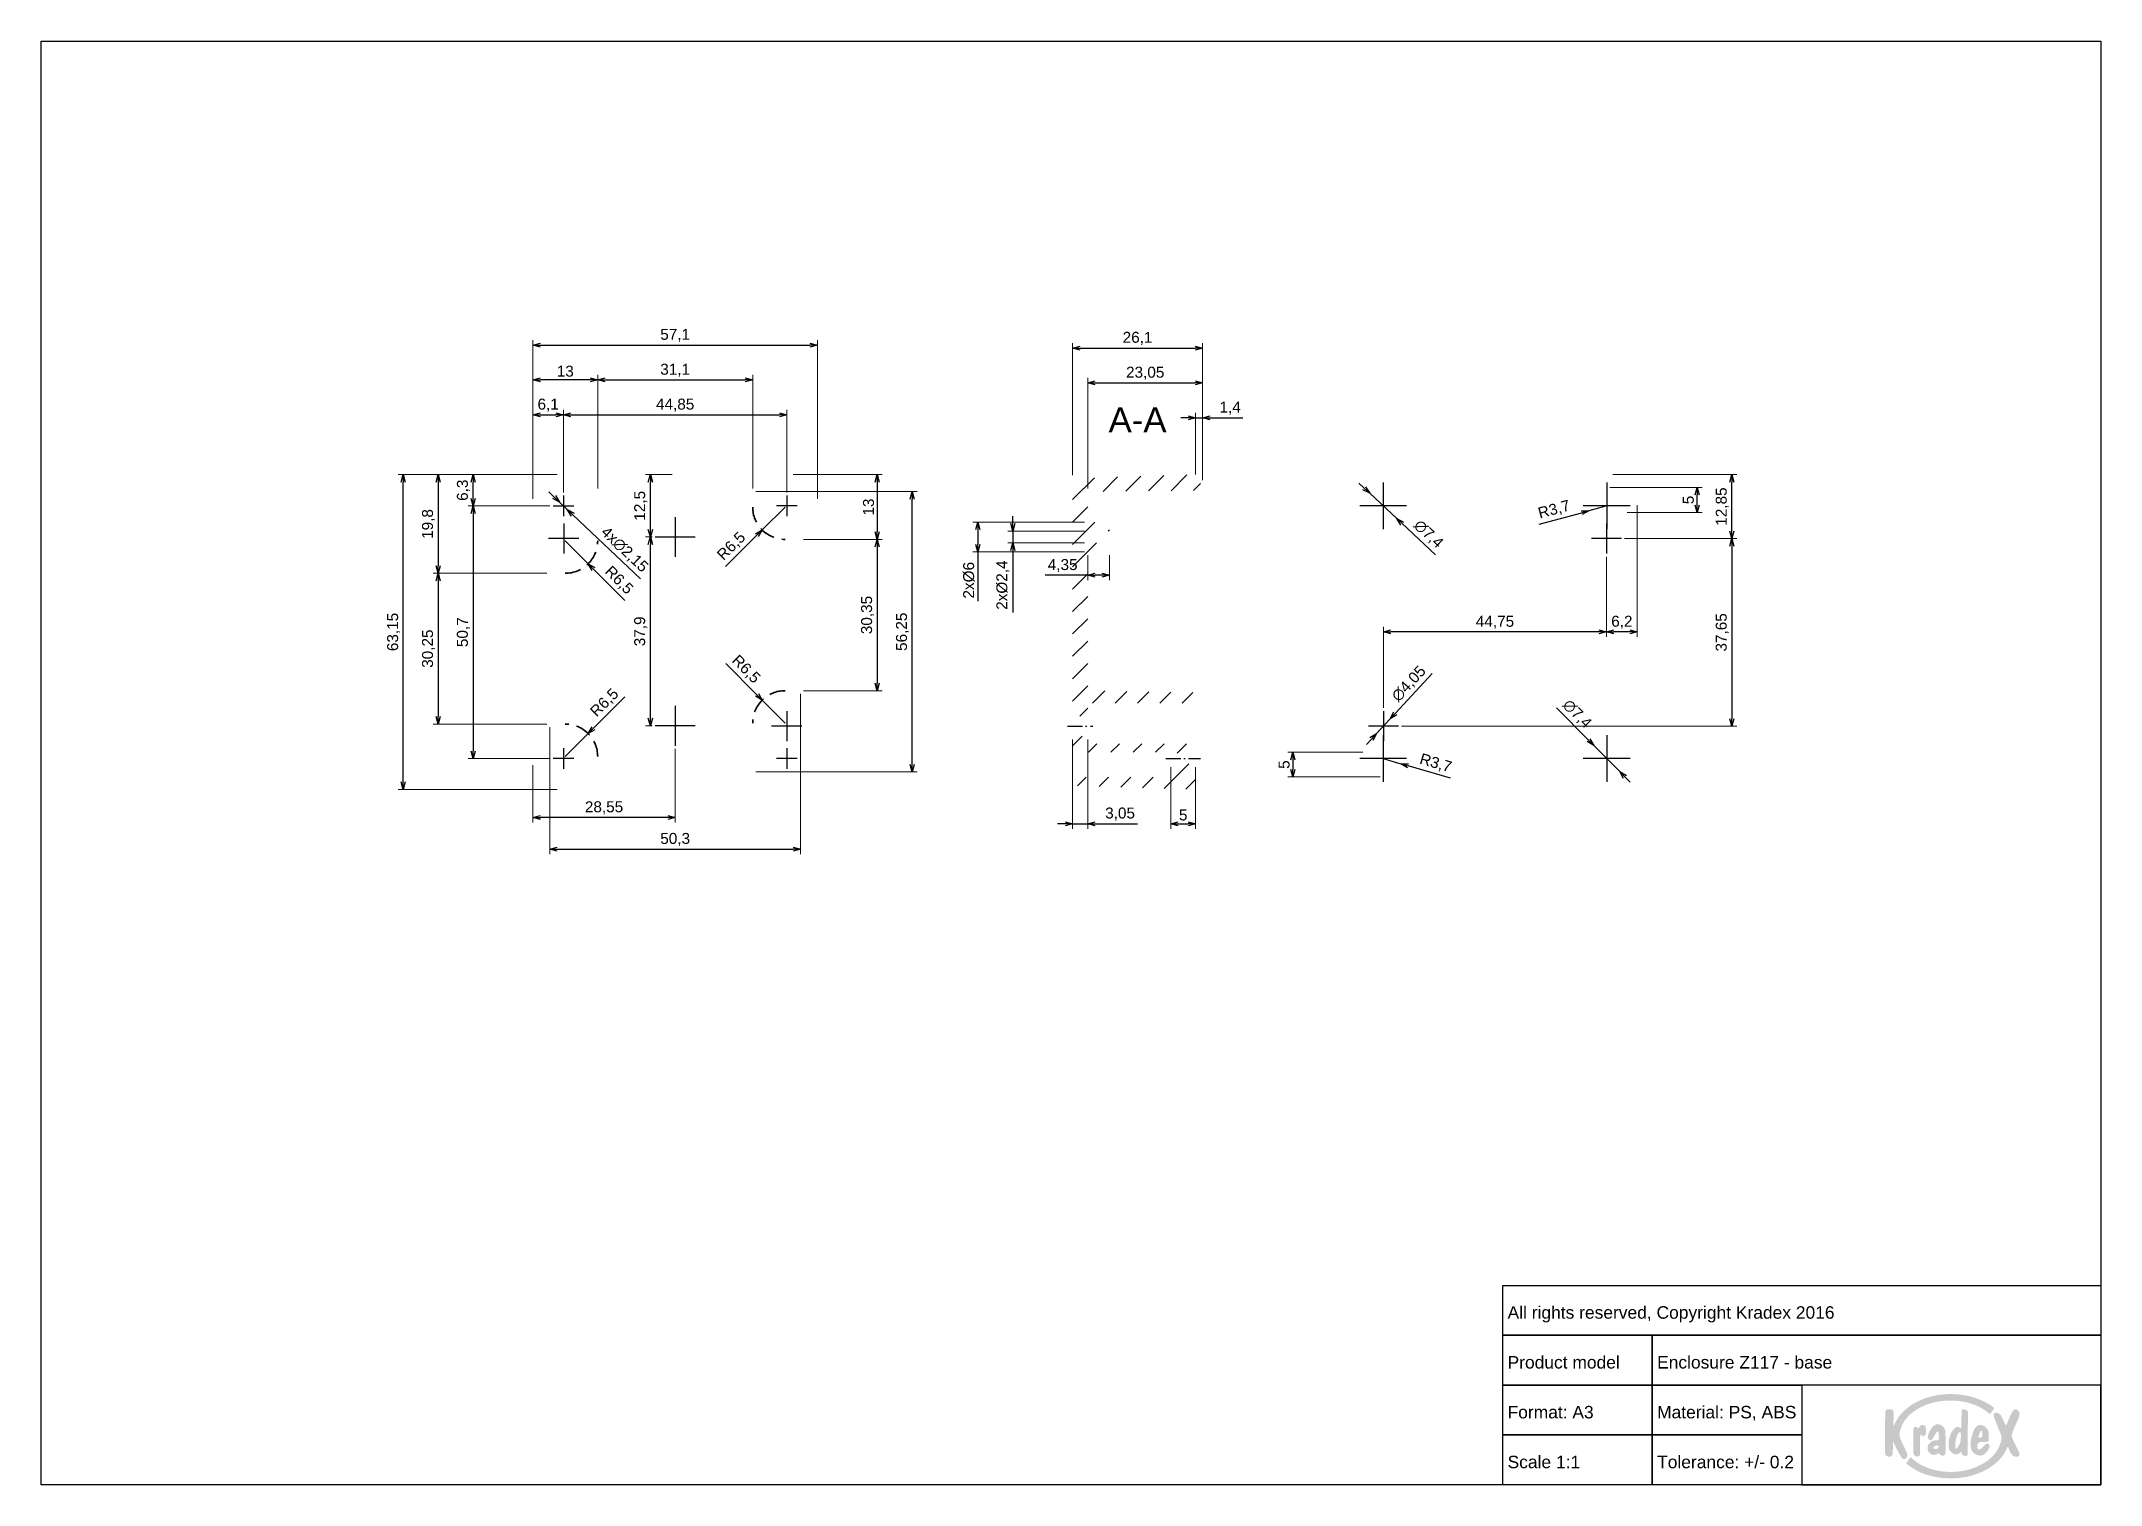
# Paper-space layout 'Base' of a CAD drawing. Header units: millimetres. Extents: x 0 to 414, y 1 to 290.
import ezdxf

# ---------------------------------------------------------------- set-up
doc = ezdxf.new("R2010")
doc.units = ezdxf.units.MM
doc.linetypes.add('ACAD_ISO10W100', pattern=[18, 12, -3, 0, -3])
doc.linetypes.add('HIDDEN2', pattern=[4.7625, 3.175, -1.5875])
for name, color, linetype, lineweight in [('MD_Annotation', 7, 'Continuous', 25), ('MD_Axes', 7, 'ACAD_ISO10W100', 25), ('MD_Hatching', 7, 'Continuous', 25)]:
    doc.layers.add(name, color=color, linetype=linetype, lineweight=lineweight)
doc.layers.add('MD_Hidden', color=7, linetype='HIDDEN2', lineweight=35, plot=False)
doc.layers.add('Tabelka', color=7, linetype='Continuous')
doc.styles.get("Standard").update_dxf_attribs({"font": 'arial.ttf'})
doc.dimstyles.new('ISO-25', dxfattribs={"dimtxt": 2.2, "dimasz": 1.5, "dimexe": 1, "dimexo": 0.625, "dimtad": 1, "dimrnd": 0.05, "dimtxsty": 'Standard', "dimblk": 'OPEN30', "dimcen": 2.5, "dimadec": 0, "dimazin": 0, "dimtfac": 1, "dimtmove": 0, "dimatfit": 3, "dimfxl": 0, "dimlwe": 18, "dimarcsym": 0})

psp = doc.layouts.new('Base')

# ---------------------------------------------------------------- texts
at = {"insert": (293.511, 40.533), "char_height": 2.5, "attachment_point": 1}
psp.add_mtext_dynamic_manual_height_columns('\\P All rights reserved, Copyright Kradex 2016', width=120, gutter_width=12.5, heights=[0], dxfattribs=at)
at = {"layer": 'MD_Annotation', "color": 7, "insert": (220.24, 211.734), "char_height": 5, "width": 14.16439, "attachment_point": 8}
psp.add_mtext('A-A', dxfattribs=at)
at = {"layer": 'Tabelka', "char_height": 2.5, "attachment_point": 1}
for s, width, heights, insert in [('{\\W7.7293;  }\\P Product model', 30, [9.962], (293.511, 30.533)), ('\\P Enclosure Z117 - base ', 90, [0], (323.511, 30.533)), ('\\P Format: A3', 30, [0], (293.511, 20.533)), ('\\P Material: PS, ABS', 30, [0], (323.511, 20.533)), ('\\P Scale 1:1', 30, [0], (293.511, 10.533)), ('\\P Tolerance: +/- 0.2', 30, [0], (323.511, 10.533))]:
    psp.add_mtext_dynamic_manual_height_columns(s, width=width, gutter_width=12.5, heights=heights, dxfattribs=dict(at, insert=insert))

# ---------------------------------------------------------------- blocks, each defined once
blk = doc.blocks.new('_Open30')
at = {"color": 0, "linetype": 'ByBlock', "lineweight": -2}
for p, q in [((-1, 0.27), (0, 0)), ((0, 0), (-1, -0.27)), ((0, 0), (-1, 0))]:
    blk.add_line(p, q, dxfattribs=at)
blk = doc.blocks.new('*D12')
at = {"layer": 'Defpoints', "color": 0}
for p in [(98.91, 222.23), (111.91, 199.82), (98.91, 197.74)]:
    blk.add_point(p, dxfattribs=at)
at = {"layer": 'MD_Annotation', "color": 0, "lineweight": 18}
for p, q in [((98.91, 198.36), (98.91, 223.23)), ((111.91, 200.44), (111.91, 223.23))]:
    blk.add_line(p, q, dxfattribs=at)
at = {"layer": 'MD_Annotation', "color": 0, "lineweight": -2}
blk.add_line((110.41, 222.23), (100.41, 222.23), dxfattribs=at)
at = {"layer": 'MD_Annotation', "color": 0, "lineweight": -2, "xscale": 1.5, "yscale": 1.5, "zscale": 1.5, "rotation": 180}
blk.add_blockref('_Open30', (98.91, 222.23), dxfattribs=at)
at = {"layer": 'MD_Annotation', "color": 0, "lineweight": -2, "xscale": 1.5, "yscale": 1.5, "zscale": 1.5}
blk.add_blockref('_Open30', (111.91, 222.23), dxfattribs=at)
at = {"layer": 'MD_Annotation', "color": 0, "insert": (105.41, 223.98), "char_height": 2.2, "attachment_point": 5}
blk.add_mtext('13', dxfattribs=at)
blk = doc.blocks.new('*D13')
at = {"layer": 'Defpoints', "color": 0}
for p in [(143.01, 222.23), (111.91, 199.82), (143.01, 199.82)]:
    blk.add_point(p, dxfattribs=at)
at = {"layer": 'MD_Annotation', "color": 0, "lineweight": 18}
for p, q in [((111.91, 200.44), (111.91, 223.23)), ((143.01, 200.44), (143.01, 223.23))]:
    blk.add_line(p, q, dxfattribs=at)
at = {"layer": 'MD_Annotation', "color": 0, "lineweight": -2}
blk.add_line((113.41, 222.23), (141.51, 222.23), dxfattribs=at)
at = {"layer": 'MD_Annotation', "color": 0, "lineweight": -2, "xscale": 1.5, "yscale": 1.5, "zscale": 1.5, "rotation": 180}
blk.add_blockref('_Open30', (111.91, 222.23), dxfattribs=at)
at = {"layer": 'MD_Annotation', "color": 0, "lineweight": -2, "xscale": 1.5, "yscale": 1.5, "zscale": 1.5}
blk.add_blockref('_Open30', (143.01, 222.23), dxfattribs=at)
at = {"layer": 'MD_Annotation', "color": 0, "insert": (127.46, 224.18), "char_height": 2.2, "attachment_point": 5}
blk.add_mtext('31,1', dxfattribs=at)
blk = doc.blocks.new('*D14')
at = {"layer": 'Defpoints', "color": 0}
for p in [(104.41, 203.23), (79.91, 183.43), (102.31, 183.43)]:
    blk.add_point(p, dxfattribs=at)
at = {"layer": 'MD_Annotation', "color": 0, "lineweight": 18}
for p, q in [((103.78, 203.23), (78.91, 203.23)), ((101.69, 183.43), (78.91, 183.43))]:
    blk.add_line(p, q, dxfattribs=at)
at = {"layer": 'MD_Annotation', "color": 0, "lineweight": -2}
blk.add_line((79.91, 201.73), (79.91, 184.93), dxfattribs=at)
at = {"layer": 'MD_Annotation', "color": 0, "lineweight": -2, "xscale": 1.5, "yscale": 1.5, "zscale": 1.5}
for p, rotation in [((79.91, 203.23), 90), ((79.91, 183.43), 270)]:
    blk.add_blockref('_Open30', p, dxfattribs=dict(at, rotation=rotation))
at = {"layer": 'MD_Annotation', "color": 0, "insert": (77.97, 193.33), "char_height": 2.2, "attachment_point": 5, "rotation": 90}
blk.add_mtext('19,8', dxfattribs=at)
blk = doc.blocks.new('*D15')
at = {"layer": 'Defpoints', "color": 0}
for p in [(102.31, 183.43), (79.91, 153.18), (102.31, 153.18)]:
    blk.add_point(p, dxfattribs=at)
at = {"layer": 'MD_Annotation', "color": 0, "lineweight": 18}
for p, q in [((101.69, 183.43), (78.91, 183.43)), ((101.69, 153.18), (78.91, 153.18))]:
    blk.add_line(p, q, dxfattribs=at)
at = {"layer": 'MD_Annotation', "color": 0, "lineweight": -2}
blk.add_line((79.91, 181.93), (79.91, 154.68), dxfattribs=at)
at = {"layer": 'MD_Annotation', "color": 0, "lineweight": -2, "xscale": 1.5, "yscale": 1.5, "zscale": 1.5}
for p, rotation in [((79.91, 183.43), 90), ((79.91, 153.18), 270)]:
    blk.add_blockref('_Open30', p, dxfattribs=dict(at, rotation=rotation))
at = {"layer": 'MD_Annotation', "color": 0, "insert": (77.97, 168.31), "char_height": 2.2, "attachment_point": 5, "rotation": 90}
blk.add_mtext('30,25', dxfattribs=at)
blk = doc.blocks.new('*D16')
at = {"layer": 'Defpoints', "color": 0}
for p in [(150.52, 203.23), (152.61, 190.23), (168.01, 190.23)]:
    blk.add_point(p, dxfattribs=at)
at = {"layer": 'MD_Annotation', "color": 0, "lineweight": 18}
for p, q in [((151.14, 203.23), (169.01, 203.23)), ((153.24, 190.23), (169.01, 190.23))]:
    blk.add_line(p, q, dxfattribs=at)
at = {"layer": 'MD_Annotation', "color": 0, "lineweight": -2}
blk.add_line((168.01, 201.73), (168.01, 191.73), dxfattribs=at)
at = {"layer": 'MD_Annotation', "color": 0, "lineweight": -2, "xscale": 1.5, "yscale": 1.5, "zscale": 1.5}
for p, rotation in [((168.01, 203.23), 90), ((168.01, 190.23), 270)]:
    blk.add_blockref('_Open30', p, dxfattribs=dict(at, rotation=rotation))
at = {"layer": 'MD_Annotation', "color": 0, "insert": (166.26, 196.73), "char_height": 2.2, "attachment_point": 5, "rotation": 90}
blk.add_mtext('13', dxfattribs=at)
blk = doc.blocks.new('*D17')
at = {"layer": 'Defpoints', "color": 0}
for p in [(152.61, 190.23), (152.61, 159.88), (168.01, 159.88)]:
    blk.add_point(p, dxfattribs=at)
at = {"layer": 'MD_Annotation', "color": 0, "lineweight": 18}
for p, q in [((153.24, 190.23), (169.01, 190.23)), ((153.24, 159.88), (169.01, 159.88))]:
    blk.add_line(p, q, dxfattribs=at)
at = {"layer": 'MD_Annotation', "color": 0, "lineweight": -2}
blk.add_line((168.01, 188.73), (168.01, 161.38), dxfattribs=at)
at = {"layer": 'MD_Annotation', "color": 0, "lineweight": -2, "xscale": 1.5, "yscale": 1.5, "zscale": 1.5}
for p, rotation in [((168.01, 190.23), 90), ((168.01, 159.88), 270)]:
    blk.add_blockref('_Open30', p, dxfattribs=dict(at, rotation=rotation))
at = {"layer": 'MD_Annotation', "color": 0, "insert": (166.07, 175.06), "char_height": 2.2, "attachment_point": 5, "rotation": 90}
blk.add_mtext('30,35', dxfattribs=at)
blk = doc.blocks.new('*D18')
at = {"layer": 'Defpoints', "color": 0}
for p in [(152.61, 159.88), (102.31, 153.18), (152.61, 128.08)]:
    blk.add_point(p, dxfattribs=at)
at = {"layer": 'MD_Annotation', "color": 0, "lineweight": 18}
for p, q in [((152.61, 159.26), (152.61, 127.08)), ((102.31, 152.56), (102.31, 127.08))]:
    blk.add_line(p, q, dxfattribs=at)
at = {"layer": 'MD_Annotation', "color": 0, "lineweight": -2}
blk.add_line((103.81, 128.08), (151.11, 128.08), dxfattribs=at)
at = {"layer": 'MD_Annotation', "color": 0, "lineweight": -2, "xscale": 1.5, "yscale": 1.5, "zscale": 1.5, "rotation": 180}
blk.add_blockref('_Open30', (102.31, 128.08), dxfattribs=at)
at = {"layer": 'MD_Annotation', "color": 0, "lineweight": -2, "xscale": 1.5, "yscale": 1.5, "zscale": 1.5}
blk.add_blockref('_Open30', (152.61, 128.08), dxfattribs=at)
at = {"layer": 'MD_Annotation', "color": 0, "insert": (127.46, 130.03), "char_height": 2.2, "attachment_point": 5}
blk.add_mtext('50,3', dxfattribs=at)
blk = doc.blocks.new('*D19')
at = {"layer": 'Defpoints', "color": 0}
for p in [(143.01, 199.82), (175.01, 199.82), (143.01, 143.59)]:
    blk.add_point(p, dxfattribs=at)
at = {"layer": 'MD_Annotation', "color": 0, "lineweight": 18}
for p, q in [((143.64, 199.82), (176.01, 199.82)), ((143.64, 143.59), (176.01, 143.59))]:
    blk.add_line(p, q, dxfattribs=at)
at = {"layer": 'MD_Annotation', "color": 0, "lineweight": -2}
blk.add_line((175.01, 145.09), (175.01, 198.32), dxfattribs=at)
at = {"layer": 'MD_Annotation', "color": 0, "lineweight": -2, "xscale": 1.5, "yscale": 1.5, "zscale": 1.5}
for p, rotation in [((175.01, 199.82), 90), ((175.01, 143.59), 270)]:
    blk.add_blockref('_Open30', p, dxfattribs=dict(at, rotation=rotation))
at = {"layer": 'MD_Annotation', "color": 0, "insert": (173.07, 171.7), "char_height": 2.2, "attachment_point": 5, "rotation": 90}
blk.add_mtext('56,25', dxfattribs=at)
blk = doc.blocks.new('*D20')
at = {"layer": 'Defpoints', "color": 0}
for p in [(105.04, 215.23), (105.04, 199.03), (98.91, 197.74)]:
    blk.add_point(p, dxfattribs=at)
at = {"layer": 'MD_Annotation', "color": 0, "lineweight": 18}
for p, q in [((98.91, 198.36), (98.91, 216.23)), ((105.04, 199.66), (105.04, 216.23))]:
    blk.add_line(p, q, dxfattribs=at)
at = {"layer": 'MD_Annotation', "color": 0, "lineweight": -2}
blk.add_line((100.41, 215.23), (103.54, 215.23), dxfattribs=at)
at = {"layer": 'MD_Annotation', "color": 0, "lineweight": -2, "xscale": 1.5, "yscale": 1.5, "zscale": 1.5, "rotation": 180}
blk.add_blockref('_Open30', (98.91, 215.23), dxfattribs=at)
at = {"layer": 'MD_Annotation', "color": 0, "lineweight": -2, "xscale": 1.5, "yscale": 1.5, "zscale": 1.5}
blk.add_blockref('_Open30', (105.04, 215.23), dxfattribs=at)
at = {"layer": 'MD_Annotation', "color": 0, "insert": (101.98, 217.18), "char_height": 2.2, "attachment_point": 5}
blk.add_mtext('6,1', dxfattribs=at)
blk = doc.blocks.new('*D21')
at = {"layer": 'Defpoints', "color": 0}
for p in [(149.89, 215.23), (105.04, 199.03), (149.89, 199.03)]:
    blk.add_point(p, dxfattribs=at)
at = {"layer": 'MD_Annotation', "color": 0, "lineweight": 18}
for p, q in [((105.04, 199.66), (105.04, 216.23)), ((149.89, 199.66), (149.89, 216.23))]:
    blk.add_line(p, q, dxfattribs=at)
at = {"layer": 'MD_Annotation', "color": 0, "lineweight": -2}
blk.add_line((106.54, 215.23), (148.39, 215.23), dxfattribs=at)
at = {"layer": 'MD_Annotation', "color": 0, "lineweight": -2, "xscale": 1.5, "yscale": 1.5, "zscale": 1.5, "rotation": 180}
blk.add_blockref('_Open30', (105.04, 215.23), dxfattribs=at)
at = {"layer": 'MD_Annotation', "color": 0, "lineweight": -2, "xscale": 1.5, "yscale": 1.5, "zscale": 1.5}
blk.add_blockref('_Open30', (149.89, 215.23), dxfattribs=at)
at = {"layer": 'MD_Annotation', "color": 0, "insert": (127.46, 217.18), "char_height": 2.2, "attachment_point": 5}
blk.add_mtext('44,85', dxfattribs=at)
blk = doc.blocks.new('*D22')
at = {"layer": 'Defpoints', "color": 0}
for p in [(86.91, 203.23), (104.41, 203.23), (102.96, 196.96)]:
    blk.add_point(p, dxfattribs=at)
at = {"layer": 'MD_Annotation', "color": 0, "lineweight": 18}
for p, q in [((103.78, 203.23), (85.91, 203.23)), ((102.34, 196.96), (85.91, 196.96))]:
    blk.add_line(p, q, dxfattribs=at)
at = {"layer": 'MD_Annotation', "color": 0, "lineweight": -2}
blk.add_line((86.91, 198.46), (86.91, 201.73), dxfattribs=at)
at = {"layer": 'MD_Annotation', "color": 0, "lineweight": -2, "xscale": 1.5, "yscale": 1.5, "zscale": 1.5}
for p, rotation in [((86.91, 203.23), 90), ((86.91, 196.96), 270)]:
    blk.add_blockref('_Open30', p, dxfattribs=dict(at, rotation=rotation))
at = {"layer": 'MD_Annotation', "color": 0, "insert": (84.97, 200.1), "char_height": 2.2, "attachment_point": 5, "rotation": 90}
blk.add_mtext('6,3', dxfattribs=at)
blk = doc.blocks.new('*D23')
at = {"layer": 'Defpoints', "color": 0}
for p in [(102.96, 196.96), (86.91, 146.26), (102.96, 146.26)]:
    blk.add_point(p, dxfattribs=at)
at = {"layer": 'MD_Annotation', "color": 0, "lineweight": 18}
for p, q in [((102.34, 196.96), (85.91, 196.96)), ((102.34, 146.26), (85.91, 146.26))]:
    blk.add_line(p, q, dxfattribs=at)
at = {"layer": 'MD_Annotation', "color": 0, "lineweight": -2}
blk.add_line((86.91, 195.46), (86.91, 147.76), dxfattribs=at)
at = {"layer": 'MD_Annotation', "color": 0, "lineweight": -2, "xscale": 1.5, "yscale": 1.5, "zscale": 1.5}
for p, rotation in [((86.91, 196.96), 90), ((86.91, 146.26), 270)]:
    blk.add_blockref('_Open30', p, dxfattribs=dict(at, rotation=rotation))
at = {"layer": 'MD_Annotation', "color": 0, "insert": (84.97, 171.61), "char_height": 2.2, "attachment_point": 5, "rotation": 90}
blk.add_mtext('50,7', dxfattribs=at)
blk = doc.blocks.new('*D24')
at = {"layer": 'Defpoints', "color": 0}
for p in [(72.91, 203.23), (104.41, 203.23), (104.41, 140.08)]:
    blk.add_point(p, dxfattribs=at)
at = {"layer": 'MD_Annotation', "color": 0, "lineweight": 18}
for p, q in [((103.78, 203.23), (71.91, 203.23)), ((103.78, 140.08), (71.91, 140.08))]:
    blk.add_line(p, q, dxfattribs=at)
at = {"layer": 'MD_Annotation', "color": 0, "lineweight": -2}
blk.add_line((72.91, 141.58), (72.91, 201.73), dxfattribs=at)
at = {"layer": 'MD_Annotation', "color": 0, "lineweight": -2, "xscale": 1.5, "yscale": 1.5, "zscale": 1.5}
for p, rotation in [((72.91, 203.23), 90), ((72.91, 140.08), 270)]:
    blk.add_blockref('_Open30', p, dxfattribs=dict(at, rotation=rotation))
at = {"layer": 'MD_Annotation', "color": 0, "insert": (70.97, 171.66), "char_height": 2.2, "attachment_point": 5, "rotation": 90}
blk.add_mtext('63,15', dxfattribs=at)
blk = doc.blocks.new('*D25')
at = {"layer": 'Defpoints', "color": 0}
for p in [(156.01, 229.23), (98.91, 197.74), (156.01, 197.74)]:
    blk.add_point(p, dxfattribs=at)
at = {"layer": 'MD_Annotation', "color": 0, "lineweight": 18}
for p, q in [((98.91, 198.36), (98.91, 230.23)), ((156.01, 198.36), (156.01, 230.23))]:
    blk.add_line(p, q, dxfattribs=at)
at = {"layer": 'MD_Annotation', "color": 0, "lineweight": -2}
blk.add_line((100.41, 229.23), (154.51, 229.23), dxfattribs=at)
at = {"layer": 'MD_Annotation', "color": 0, "lineweight": -2, "xscale": 1.5, "yscale": 1.5, "zscale": 1.5, "rotation": 180}
blk.add_blockref('_Open30', (98.91, 229.23), dxfattribs=at)
at = {"layer": 'MD_Annotation', "color": 0, "lineweight": -2, "xscale": 1.5, "yscale": 1.5, "zscale": 1.5}
blk.add_blockref('_Open30', (156.01, 229.23), dxfattribs=at)
at = {"layer": 'MD_Annotation', "color": 0, "insert": (127.46, 231.18), "char_height": 2.2, "attachment_point": 5}
blk.add_mtext('57,1', dxfattribs=at)
blk = doc.blocks.new('*D26')
at = {"layer": 'Defpoints', "color": 0}
for p in [(105.41, 189.93), (110.01, 185.34)]:
    blk.add_point(p, dxfattribs=at)
at = {"layer": 'MD_Annotation', "color": 0, "lineweight": -2}
for p, q in [((105.41, 189.93), (110.01, 185.34)), ((117.35, 178), (111.07, 184.28))]:
    blk.add_line(p, q, dxfattribs=at)
at = {"layer": 'MD_Annotation', "color": 0, "lineweight": -2, "xscale": 1.5, "yscale": 1.5, "zscale": 1.5, "rotation": 135.000687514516}
blk.add_blockref('_Open30', (110.01, 185.34), dxfattribs=at)
at = {"layer": 'MD_Annotation', "color": 0, "insert": (116.12, 181.98), "char_height": 2.2, "attachment_point": 5, "rotation": 315.0007}
blk.add_mtext('R6,5', dxfattribs=at)
blk = doc.blocks.new('*D27')
at = {"layer": 'Defpoints', "color": 0}
for p in [(149.51, 196.73), (144.91, 192.14)]:
    blk.add_point(p, dxfattribs=at)
at = {"layer": 'MD_Annotation', "color": 0, "lineweight": -2}
for p, q in [((149.51, 196.73), (144.91, 192.14)), ((137.57, 184.8), (143.85, 191.08))]:
    blk.add_line(p, q, dxfattribs=at)
at = {"layer": 'MD_Annotation', "color": 0, "lineweight": -2, "xscale": 1.5, "yscale": 1.5, "zscale": 1.5, "rotation": 44.97888256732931}
blk.add_blockref('_Open30', (144.91, 192.14), dxfattribs=at)
at = {"layer": 'MD_Annotation', "color": 0, "insert": (138.81, 188.79), "char_height": 2.2, "attachment_point": 5, "rotation": 44.9789}
blk.add_mtext('R6,5', dxfattribs=at)
blk = doc.blocks.new('*D28')
at = {"layer": 'Defpoints', "color": 0}
for p in [(144.93, 157.99), (149.51, 153.38)]:
    blk.add_point(p, dxfattribs=at)
at = {"layer": 'MD_Annotation', "color": 0, "lineweight": -2}
for p, q in [((137.61, 165.35), (143.87, 159.06)), ((149.51, 153.38), (144.93, 157.99))]:
    blk.add_line(p, q, dxfattribs=at)
at = {"layer": 'MD_Annotation', "color": 0, "lineweight": -2, "xscale": 1.5, "yscale": 1.5, "zscale": 1.5, "rotation": 314.8247548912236}
blk.add_blockref('_Open30', (144.93, 157.99), dxfattribs=at)
at = {"layer": 'MD_Annotation', "color": 0, "insert": (141.6, 164.11), "char_height": 2.2, "attachment_point": 5, "rotation": 314.8248}
blk.add_mtext('R6,5', dxfattribs=at)
blk = doc.blocks.new('*D29')
at = {"layer": 'Defpoints', "color": 0}
for p in [(110.01, 151.28), (105.41, 146.68)]:
    blk.add_point(p, dxfattribs=at)
at = {"layer": 'MD_Annotation', "color": 0, "lineweight": -2}
for p, q in [((117.35, 158.62), (111.07, 152.34)), ((105.41, 146.68), (110.01, 151.28))]:
    blk.add_line(p, q, dxfattribs=at)
at = {"layer": 'MD_Annotation', "color": 0, "lineweight": -2, "xscale": 1.5, "yscale": 1.5, "zscale": 1.5, "rotation": 224.9966482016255}
blk.add_blockref('_Open30', (110.01, 151.28), dxfattribs=at)
at = {"layer": 'MD_Annotation', "color": 0, "insert": (113.36, 157.39), "char_height": 2.2, "attachment_point": 5, "rotation": 44.9966}
blk.add_mtext('R6,5', dxfattribs=at)
blk = doc.blocks.new('*D34')
at = {"layer": 'Defpoints', "color": 0}
for p in [(127.46, 148.84), (98.91, 145.58), (98.91, 134.44)]:
    blk.add_point(p, dxfattribs=at)
at = {"layer": 'MD_Annotation', "color": 0, "lineweight": 18}
for p, q in [((98.91, 144.96), (98.91, 133.44)), ((127.46, 148.21), (127.46, 133.44))]:
    blk.add_line(p, q, dxfattribs=at)
at = {"layer": 'MD_Annotation', "color": 0, "lineweight": -2}
blk.add_line((125.96, 134.44), (100.41, 134.44), dxfattribs=at)
at = {"layer": 'MD_Annotation', "color": 0, "lineweight": -2, "xscale": 1.5, "yscale": 1.5, "zscale": 1.5, "rotation": 180}
blk.add_blockref('_Open30', (98.91, 134.44), dxfattribs=at)
at = {"layer": 'MD_Annotation', "color": 0, "lineweight": -2, "xscale": 1.5, "yscale": 1.5, "zscale": 1.5}
blk.add_blockref('_Open30', (127.46, 134.44), dxfattribs=at)
at = {"layer": 'MD_Annotation', "color": 0, "insert": (113.19, 136.38), "char_height": 2.2, "attachment_point": 5}
blk.add_mtext('28,55', dxfattribs=at)
blk = doc.blocks.new('*D35')
at = {"layer": 'Defpoints', "color": 0}
for p in [(122.48, 203.23), (127.46, 203.23), (123.46, 190.72)]:
    blk.add_point(p, dxfattribs=at)
at = {"layer": 'MD_Annotation', "color": 0, "lineweight": 18}
for p, q in [((126.84, 203.23), (121.48, 203.23)), ((122.84, 190.72), (121.48, 190.72))]:
    blk.add_line(p, q, dxfattribs=at)
at = {"layer": 'MD_Annotation', "color": 0, "lineweight": -2}
blk.add_line((122.48, 192.22), (122.48, 201.73), dxfattribs=at)
at = {"layer": 'MD_Annotation', "color": 0, "lineweight": -2, "xscale": 1.5, "yscale": 1.5, "zscale": 1.5}
for p, rotation in [((122.48, 203.23), 90), ((122.48, 190.72), 270)]:
    blk.add_blockref('_Open30', p, dxfattribs=dict(at, rotation=rotation))
at = {"layer": 'MD_Annotation', "color": 0, "insert": (120.54, 196.98), "char_height": 2.2, "attachment_point": 5, "rotation": 90}
blk.add_mtext('12,5', dxfattribs=at)
blk = doc.blocks.new('*D36')
at = {"layer": 'Defpoints', "color": 0}
for p in [(122.48, 190.72), (123.46, 190.72), (123.46, 152.84)]:
    blk.add_point(p, dxfattribs=at)
at = {"layer": 'MD_Annotation', "color": 0, "lineweight": 18}
for p, q in [((122.84, 190.72), (121.48, 190.72)), ((122.84, 152.84), (121.48, 152.84))]:
    blk.add_line(p, q, dxfattribs=at)
at = {"layer": 'MD_Annotation', "color": 0, "lineweight": -2}
blk.add_line((122.48, 154.34), (122.48, 189.22), dxfattribs=at)
at = {"layer": 'MD_Annotation', "color": 0, "lineweight": -2, "xscale": 1.5, "yscale": 1.5, "zscale": 1.5}
for p, rotation in [((122.48, 190.72), 90), ((122.48, 152.84), 270)]:
    blk.add_blockref('_Open30', p, dxfattribs=dict(at, rotation=rotation))
at = {"layer": 'MD_Annotation', "color": 0, "insert": (120.54, 171.78), "char_height": 2.2, "attachment_point": 5, "rotation": 90}
blk.add_mtext('37,9', dxfattribs=at)
blk = doc.blocks.new('*D53')
at = {"layer": 'Defpoints', "color": 0}
for p in [(104.26, 197.7), (105.82, 196.22)]:
    blk.add_point(p, dxfattribs=at)
at = {"layer": 'MD_Annotation', "color": 0, "lineweight": -2}
for p, q in [((103.17, 198.73), (102.08, 199.76)), ((104.26, 197.7), (105.82, 196.22)), ((120.48, 182.32), (106.91, 195.19))]:
    blk.add_line(p, q, dxfattribs=at)
at = {"layer": 'MD_Annotation', "color": 0, "lineweight": -2, "xscale": 1.5, "yscale": 1.5, "zscale": 1.5}
for p, rotation in [((104.26, 197.7), 316.518015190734), ((105.82, 196.22), 136.5180151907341)]:
    blk.add_blockref('_Open30', p, dxfattribs=dict(at, rotation=rotation))
at = {"layer": 'MD_Annotation', "color": 0, "insert": (117.23, 188.13), "char_height": 2.2, "attachment_point": 5, "rotation": 316.518}
blk.add_mtext('4x∅2,15', dxfattribs=at)
blk = doc.blocks.new('*D97')
at = {"layer": 'Defpoints', "color": 0}
for p in [(226.89, 145.18), (231.89, 145.18), (231.89, 133.18)]:
    blk.add_point(p, dxfattribs=at)
at = {"layer": 'MD_Annotation', "color": 0, "lineweight": 18}
for p, q in [((226.89, 144.56), (226.89, 132.18)), ((231.89, 144.56), (231.89, 132.18))]:
    blk.add_line(p, q, dxfattribs=at)
at = {"layer": 'MD_Annotation', "color": 0, "lineweight": -2}
blk.add_line((228.39, 133.18), (230.39, 133.18), dxfattribs=at)
at = {"layer": 'MD_Annotation', "color": 0, "lineweight": -2, "xscale": 1.5, "yscale": 1.5, "zscale": 1.5, "rotation": 180}
blk.add_blockref('_Open30', (226.89, 133.18), dxfattribs=at)
at = {"layer": 'MD_Annotation', "color": 0, "lineweight": -2, "xscale": 1.5, "yscale": 1.5, "zscale": 1.5}
blk.add_blockref('_Open30', (231.89, 133.18), dxfattribs=at)
at = {"layer": 'MD_Annotation', "color": 0, "insert": (229.39, 134.93), "char_height": 2.2, "attachment_point": 5}
blk.add_mtext('5', dxfattribs=at)
blk = doc.blocks.new('*D98')
at = {"layer": 'Defpoints', "color": 0}
for p in [(207.19, 150.73), (210.24, 150.73), (210.24, 133.18)]:
    blk.add_point(p, dxfattribs=at)
at = {"layer": 'MD_Annotation', "color": 0, "lineweight": 18}
for p, q in [((207.19, 150.11), (207.19, 132.18)), ((210.24, 150.11), (210.24, 132.18))]:
    blk.add_line(p, q, dxfattribs=at)
at = {"layer": 'MD_Annotation', "color": 0, "lineweight": -2}
for p, q in [((205.69, 133.18), (204.19, 133.18)), ((207.19, 133.18), (210.24, 133.18)), ((211.74, 133.18), (220.22, 133.18))]:
    blk.add_line(p, q, dxfattribs=at)
at = {"layer": 'MD_Annotation', "color": 0, "lineweight": -2, "xscale": 1.5, "yscale": 1.5, "zscale": 1.5}
blk.add_blockref('_Open30', (207.19, 133.18), dxfattribs=at)
at = {"layer": 'MD_Annotation', "color": 0, "lineweight": -2, "xscale": 1.5, "yscale": 1.5, "zscale": 1.5, "rotation": 180}
blk.add_blockref('_Open30', (210.24, 133.18), dxfattribs=at)
at = {"layer": 'MD_Annotation', "color": 0, "insert": (216.73, 135.13), "char_height": 2.2, "attachment_point": 5}
blk.add_mtext('3,05', dxfattribs=at)
blk = doc.blocks.new('*D99')
at = {"layer": 'Defpoints', "color": 0}
for p in [(210.24, 193.72), (188.19, 187.72), (210.24, 187.72)]:
    blk.add_point(p, dxfattribs=at)
at = {"layer": 'MD_Annotation', "color": 0, "lineweight": 18}
for p, q in [((209.62, 193.72), (187.19, 193.72)), ((209.62, 187.72), (187.19, 187.72))]:
    blk.add_line(p, q, dxfattribs=at)
at = {"layer": 'MD_Annotation', "color": 0, "lineweight": -2}
for p, q in [((188.19, 192.22), (188.19, 189.22)), ((188.19, 187.72), (188.19, 177.85))]:
    blk.add_line(p, q, dxfattribs=at)
at = {"layer": 'MD_Annotation', "color": 0, "lineweight": -2, "xscale": 1.5, "yscale": 1.5, "zscale": 1.5}
for p, rotation in [((188.19, 193.72), 90), ((188.19, 187.72), 270)]:
    blk.add_blockref('_Open30', p, dxfattribs=dict(at, rotation=rotation))
at = {"layer": 'MD_Annotation', "color": 0, "insert": (186.38, 182.04), "char_height": 2.2, "attachment_point": 5, "rotation": 90}
blk.add_mtext('2x%%C6', dxfattribs=at)
blk = doc.blocks.new('*D100')
at = {"layer": 'Defpoints', "color": 0}
for p in [(210.24, 191.92), (195.19, 189.52), (210.24, 189.52)]:
    blk.add_point(p, dxfattribs=at)
at = {"layer": 'MD_Annotation', "color": 0, "lineweight": -2}
for p, q in [((195.19, 193.42), (195.19, 194.92)), ((195.19, 191.92), (195.19, 189.52)), ((195.19, 188.02), (195.19, 175.6))]:
    blk.add_line(p, q, dxfattribs=at)
at = {"layer": 'MD_Annotation', "color": 0, "lineweight": 18}
for p, q in [((209.62, 191.92), (194.19, 191.92)), ((209.62, 189.52), (194.19, 189.52))]:
    blk.add_line(p, q, dxfattribs=at)
at = {"layer": 'MD_Annotation', "color": 0, "lineweight": -2, "xscale": 1.5, "yscale": 1.5, "zscale": 1.5}
for p, rotation in [((195.19, 191.92), 270), ((195.19, 189.52), 90)]:
    blk.add_blockref('_Open30', p, dxfattribs=dict(at, rotation=rotation))
at = {"layer": 'MD_Annotation', "color": 0, "insert": (193.21, 181.06), "char_height": 2.2, "attachment_point": 5, "rotation": 90}
blk.add_mtext('2x%%C2,4', dxfattribs=at)
blk = doc.blocks.new('*D101')
at = {"layer": 'Defpoints', "color": 0}
for p in [(210.24, 187.72), (214.59, 187.72), (210.24, 183.03)]:
    blk.add_point(p, dxfattribs=at)
at = {"layer": 'MD_Annotation', "color": 0, "lineweight": 18}
for p, q in [((210.24, 187.09), (210.24, 182.03)), ((214.59, 187.09), (214.59, 182.03))]:
    blk.add_line(p, q, dxfattribs=at)
at = {"layer": 'MD_Annotation', "color": 0, "lineweight": -2}
for p, q in [((210.24, 183.03), (201.67, 183.03)), ((213.09, 183.03), (211.74, 183.03))]:
    blk.add_line(p, q, dxfattribs=at)
at = {"layer": 'MD_Annotation', "color": 0, "lineweight": -2, "xscale": 1.5, "yscale": 1.5, "zscale": 1.5, "rotation": 180}
blk.add_blockref('_Open30', (210.24, 183.03), dxfattribs=at)
at = {"layer": 'MD_Annotation', "color": 0, "lineweight": -2, "xscale": 1.5, "yscale": 1.5, "zscale": 1.5}
blk.add_blockref('_Open30', (214.59, 183.03), dxfattribs=at)
at = {"layer": 'MD_Annotation', "color": 0, "insert": (205.21, 184.98), "char_height": 2.2, "attachment_point": 5}
blk.add_mtext('4,35', dxfattribs=at)
blk = doc.blocks.new('*D102')
at = {"layer": 'Defpoints', "color": 0}
for p in [(233.29, 221.63), (210.24, 199.82), (233.29, 201.47)]:
    blk.add_point(p, dxfattribs=at)
at = {"layer": 'MD_Annotation', "color": 0, "lineweight": 18}
for p, q in [((210.24, 200.44), (210.24, 222.63)), ((233.29, 202.09), (233.29, 222.63))]:
    blk.add_line(p, q, dxfattribs=at)
at = {"layer": 'MD_Annotation', "color": 0, "lineweight": -2}
blk.add_line((211.74, 221.63), (231.79, 221.63), dxfattribs=at)
at = {"layer": 'MD_Annotation', "color": 0, "lineweight": -2, "xscale": 1.5, "yscale": 1.5, "zscale": 1.5, "rotation": 180}
blk.add_blockref('_Open30', (210.24, 221.63), dxfattribs=at)
at = {"layer": 'MD_Annotation', "color": 0, "lineweight": -2, "xscale": 1.5, "yscale": 1.5, "zscale": 1.5}
blk.add_blockref('_Open30', (233.29, 221.63), dxfattribs=at)
at = {"layer": 'MD_Annotation', "color": 0, "insert": (221.77, 223.58), "char_height": 2.2, "attachment_point": 5}
blk.add_mtext('23,05', dxfattribs=at)
blk = doc.blocks.new('*D103')
at = {"layer": 'Defpoints', "color": 0}
for p in [(233.29, 228.63), (207.19, 202.48), (233.29, 201.47)]:
    blk.add_point(p, dxfattribs=at)
at = {"layer": 'MD_Annotation', "color": 0, "lineweight": 18}
for p, q in [((207.19, 203.11), (207.19, 229.63)), ((233.29, 202.09), (233.29, 229.63))]:
    blk.add_line(p, q, dxfattribs=at)
at = {"layer": 'MD_Annotation', "color": 0, "lineweight": -2}
blk.add_line((208.69, 228.63), (231.79, 228.63), dxfattribs=at)
at = {"layer": 'MD_Annotation', "color": 0, "lineweight": -2, "xscale": 1.5, "yscale": 1.5, "zscale": 1.5, "rotation": 180}
blk.add_blockref('_Open30', (207.19, 228.63), dxfattribs=at)
at = {"layer": 'MD_Annotation', "color": 0, "lineweight": -2, "xscale": 1.5, "yscale": 1.5, "zscale": 1.5}
blk.add_blockref('_Open30', (233.29, 228.63), dxfattribs=at)
at = {"layer": 'MD_Annotation', "color": 0, "insert": (220.24, 230.58), "char_height": 2.2, "attachment_point": 5}
blk.add_mtext('26,1', dxfattribs=at)
blk = doc.blocks.new('*D104')
at = {"layer": 'Defpoints', "color": 0}
for p in [(233.29, 214.63), (231.89, 202.63), (233.29, 201.47)]:
    blk.add_point(p, dxfattribs=at)
at = {"layer": 'MD_Annotation', "color": 0, "lineweight": 18}
for p, q in [((231.89, 203.26), (231.89, 215.63)), ((233.29, 202.09), (233.29, 215.63))]:
    blk.add_line(p, q, dxfattribs=at)
at = {"layer": 'MD_Annotation', "color": 0, "lineweight": -2}
for p, q in [((230.39, 214.63), (228.89, 214.63)), ((231.89, 214.63), (233.29, 214.63)), ((234.79, 214.63), (241.33, 214.63))]:
    blk.add_line(p, q, dxfattribs=at)
at = {"layer": 'MD_Annotation', "color": 0, "lineweight": -2, "xscale": 1.5, "yscale": 1.5, "zscale": 1.5}
blk.add_blockref('_Open30', (231.89, 214.63), dxfattribs=at)
at = {"layer": 'MD_Annotation', "color": 0, "lineweight": -2, "xscale": 1.5, "yscale": 1.5, "zscale": 1.5, "rotation": 180}
blk.add_blockref('_Open30', (233.29, 214.63), dxfattribs=at)
at = {"layer": 'MD_Annotation', "color": 0, "insert": (238.81, 216.58), "char_height": 2.2, "attachment_point": 5}
blk.add_mtext('1,4', dxfattribs=at)
blk = doc.blocks.new('*D107')
at = {"layer": 'Defpoints', "color": 0}
for p in [(266.05, 147.53), (251.4, 142.56), (269.52, 142.56)]:
    blk.add_point(p, dxfattribs=at)
at = {"layer": 'MD_Annotation', "color": 0, "lineweight": 18}
for p, q in [((265.42, 147.53), (250.4, 147.53)), ((268.9, 142.56), (250.4, 142.56))]:
    blk.add_line(p, q, dxfattribs=at)
at = {"layer": 'MD_Annotation', "color": 0, "lineweight": -2}
blk.add_line((251.4, 146.03), (251.4, 144.06), dxfattribs=at)
at = {"layer": 'MD_Annotation', "color": 0, "lineweight": -2, "xscale": 1.5, "yscale": 1.5, "zscale": 1.5}
for p, rotation in [((251.4, 147.53), 90), ((251.4, 142.56), 270)]:
    blk.add_blockref('_Open30', p, dxfattribs=dict(at, rotation=rotation))
at = {"layer": 'MD_Annotation', "color": 0, "insert": (249.65, 145.05), "char_height": 2.2, "attachment_point": 5, "rotation": 90}
blk.add_mtext('5', dxfattribs=at)
blk = doc.blocks.new('*D108')
at = {"layer": 'Defpoints', "color": 0}
for p in [(269.52, 146.26), (273.08, 145.22)]:
    blk.add_point(p, dxfattribs=at)
at = {"layer": 'MD_Annotation', "color": 0, "lineweight": -2}
for p, q in [((269.52, 146.26), (273.08, 145.22)), ((283.02, 142.33), (274.52, 144.8))]:
    blk.add_line(p, q, dxfattribs=at)
at = {"layer": 'MD_Annotation', "color": 0, "lineweight": -2, "xscale": 1.5, "yscale": 1.5, "zscale": 1.5, "rotation": 163.7652008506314}
blk.add_blockref('_Open30', (273.08, 145.22), dxfattribs=at)
at = {"layer": 'MD_Annotation', "color": 0, "insert": (280.03, 145.23), "char_height": 2.2, "attachment_point": 5, "rotation": 343.7652}
blk.add_mtext('R3,7', dxfattribs=at)
blk = doc.blocks.new('*D109')
at = {"layer": 'Defpoints', "color": 0}
for p in [(270.95, 154.24), (268.19, 151.28)]:
    blk.add_point(p, dxfattribs=at)
at = {"layer": 'MD_Annotation', "color": 0, "lineweight": -2}
for p, q in [((279.38, 163.3), (271.97, 155.34)), ((268.19, 151.28), (270.95, 154.24)), ((267.17, 150.18), (266.15, 149.08))]:
    blk.add_line(p, q, dxfattribs=at)
at = {"layer": 'MD_Annotation', "color": 0, "lineweight": -2, "xscale": 1.5, "yscale": 1.5, "zscale": 1.5}
for p, rotation in [((270.95, 154.24), 227.0706127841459), ((268.19, 151.28), 47.07061278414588)]:
    blk.add_blockref('_Open30', p, dxfattribs=dict(at, rotation=rotation))
at = {"layer": 'MD_Annotation', "color": 0, "insert": (274.74, 161.22), "char_height": 2.2, "attachment_point": 5, "rotation": 47.0706}
blk.add_mtext('∅4,05', dxfattribs=at)
blk = doc.blocks.new('*D110')
at = {"layer": 'Defpoints', "color": 0}
for p in [(266.82, 199.48), (272.23, 194.43)]:
    blk.add_point(p, dxfattribs=at)
at = {"layer": 'MD_Annotation', "color": 0, "lineweight": -2}
for p, q in [((265.72, 200.51), (264.63, 201.53)), ((266.82, 199.48), (272.23, 194.43)), ((280, 187.17), (273.32, 193.41))]:
    blk.add_line(p, q, dxfattribs=at)
at = {"layer": 'MD_Annotation', "color": 0, "lineweight": -2, "xscale": 1.5, "yscale": 1.5, "zscale": 1.5}
for p, rotation in [((266.82, 199.48), 316.947450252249), ((272.23, 194.43), 136.9474502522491)]:
    blk.add_blockref('_Open30', p, dxfattribs=dict(at, rotation=rotation))
at = {"layer": 'MD_Annotation', "color": 0, "insert": (278.56, 191.23), "char_height": 2.2, "attachment_point": 5, "rotation": 316.9475}
blk.add_mtext('∅7,4', dxfattribs=at)
blk = doc.blocks.new('*D111')
at = {"layer": 'Defpoints', "color": 0}
for p in [(311.77, 148.89), (316.98, 143.63)]:
    blk.add_point(p, dxfattribs=at)
at = {"layer": 'MD_Annotation', "color": 0, "lineweight": -2}
for p, q in [((304.29, 156.45), (310.72, 149.95)), ((316.98, 143.63), (311.77, 148.89)), ((318.03, 142.56), (319.09, 141.5))]:
    blk.add_line(p, q, dxfattribs=at)
at = {"layer": 'MD_Annotation', "color": 0, "lineweight": -2, "xscale": 1.5, "yscale": 1.5, "zscale": 1.5}
for p, rotation in [((311.77, 148.89), 314.7097118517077), ((316.98, 143.63), 134.7097118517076)]:
    blk.add_blockref('_Open30', p, dxfattribs=dict(at, rotation=rotation))
at = {"layer": 'MD_Annotation', "color": 0, "insert": (308.38, 155.13), "char_height": 2.2, "attachment_point": 5, "rotation": 314.7097}
blk.add_mtext('∅7,4', dxfattribs=at)
blk = doc.blocks.new('*D112')
at = {"layer": 'Defpoints', "color": 0}
for p in [(310.8, 195.99), (314.37, 196.96)]:
    blk.add_point(p, dxfattribs=at)
at = {"layer": 'MD_Annotation', "color": 0, "lineweight": -2}
for p, q in [((300.8, 193.29), (309.35, 195.6)), ((314.37, 196.96), (310.8, 195.99))]:
    blk.add_line(p, q, dxfattribs=at)
at = {"layer": 'MD_Annotation', "color": 0, "lineweight": -2, "xscale": 1.5, "yscale": 1.5, "zscale": 1.5, "rotation": 15.13424261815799}
blk.add_blockref('_Open30', (310.8, 195.99), dxfattribs=at)
at = {"layer": 'MD_Annotation', "color": 0, "insert": (303.84, 196.13), "char_height": 2.2, "attachment_point": 5, "rotation": 15.1342}
blk.add_mtext('R3,7', dxfattribs=at)
blk = doc.blocks.new('*D113')
at = {"layer": 'Defpoints', "color": 0}
for p in [(314.37, 200.66), (332.5, 200.66), (317.83, 195.63)]:
    blk.add_point(p, dxfattribs=at)
at = {"layer": 'MD_Annotation', "color": 0, "lineweight": 18}
for p, q in [((315, 200.66), (333.5, 200.66)), ((318.45, 195.63), (333.5, 195.63))]:
    blk.add_line(p, q, dxfattribs=at)
at = {"layer": 'MD_Annotation', "color": 0, "lineweight": -2}
blk.add_line((332.5, 197.13), (332.5, 199.16), dxfattribs=at)
at = {"layer": 'MD_Annotation', "color": 0, "lineweight": -2, "xscale": 1.5, "yscale": 1.5, "zscale": 1.5}
for p, rotation in [((332.5, 200.66), 90), ((332.5, 195.63), 270)]:
    blk.add_blockref('_Open30', p, dxfattribs=dict(at, rotation=rotation))
at = {"layer": 'MD_Annotation', "color": 0, "insert": (330.75, 198.15), "char_height": 2.2, "attachment_point": 5, "rotation": 90}
blk.add_mtext('5', dxfattribs=at)
blk = doc.blocks.new('*D114')
at = {"layer": 'Defpoints', "color": 0}
for p in [(315, 203.23), (339.5, 203.23), (317.35, 190.41)]:
    blk.add_point(p, dxfattribs=at)
at = {"layer": 'MD_Annotation', "color": 0, "lineweight": 18}
for p, q in [((315.63, 203.23), (340.5, 203.23)), ((317.97, 190.41), (340.5, 190.41))]:
    blk.add_line(p, q, dxfattribs=at)
at = {"layer": 'MD_Annotation', "color": 0, "lineweight": -2}
blk.add_line((339.5, 191.91), (339.5, 201.73), dxfattribs=at)
at = {"layer": 'MD_Annotation', "color": 0, "lineweight": -2, "xscale": 1.5, "yscale": 1.5, "zscale": 1.5}
for p, rotation in [((339.5, 203.23), 90), ((339.5, 190.41), 270)]:
    blk.add_blockref('_Open30', p, dxfattribs=dict(at, rotation=rotation))
at = {"layer": 'MD_Annotation', "color": 0, "insert": (337.55, 196.82), "char_height": 2.2, "attachment_point": 5, "rotation": 90}
blk.add_mtext('12,85', dxfattribs=at)
blk = doc.blocks.new('*D115')
at = {"layer": 'Defpoints', "color": 0}
for p in [(317.35, 190.41), (272.6, 152.76), (339.5, 152.76)]:
    blk.add_point(p, dxfattribs=at)
at = {"layer": 'MD_Annotation', "color": 0, "lineweight": 18}
for p, q in [((317.97, 190.41), (340.5, 190.41)), ((273.22, 152.76), (340.5, 152.76))]:
    blk.add_line(p, q, dxfattribs=at)
at = {"layer": 'MD_Annotation', "color": 0, "lineweight": -2}
blk.add_line((339.5, 188.91), (339.5, 154.26), dxfattribs=at)
at = {"layer": 'MD_Annotation', "color": 0, "lineweight": -2, "xscale": 1.5, "yscale": 1.5, "zscale": 1.5}
for p, rotation in [((339.5, 190.41), 90), ((339.5, 152.76), 270)]:
    blk.add_blockref('_Open30', p, dxfattribs=dict(at, rotation=rotation))
at = {"layer": 'MD_Annotation', "color": 0, "insert": (337.55, 171.58), "char_height": 2.2, "attachment_point": 5, "rotation": 90}
blk.add_mtext('37,65', dxfattribs=at)
blk = doc.blocks.new('*D116')
at = {"layer": 'Defpoints', "color": 0}
for p in [(320.5, 197.74), (314.32, 187.38), (314.32, 171.66)]:
    blk.add_point(p, dxfattribs=at)
at = {"layer": 'MD_Annotation', "color": 0, "lineweight": 18}
for p, q in [((320.5, 197.11), (320.5, 170.66)), ((314.32, 186.76), (314.32, 170.66))]:
    blk.add_line(p, q, dxfattribs=at)
at = {"layer": 'MD_Annotation', "color": 0, "lineweight": -2}
blk.add_line((319, 171.66), (315.82, 171.66), dxfattribs=at)
at = {"layer": 'MD_Annotation', "color": 0, "lineweight": -2, "xscale": 1.5, "yscale": 1.5, "zscale": 1.5, "rotation": 180}
blk.add_blockref('_Open30', (314.32, 171.66), dxfattribs=at)
at = {"layer": 'MD_Annotation', "color": 0, "lineweight": -2, "xscale": 1.5, "yscale": 1.5, "zscale": 1.5}
blk.add_blockref('_Open30', (320.5, 171.66), dxfattribs=at)
at = {"layer": 'MD_Annotation', "color": 0, "insert": (317.41, 173.61), "char_height": 2.2, "attachment_point": 5}
blk.add_mtext('6,2', dxfattribs=at)
blk = doc.blocks.new('*D117')
at = {"layer": 'Defpoints', "color": 0}
for p in [(314.32, 187.38), (269.57, 171.66), (269.57, 155.78)]:
    blk.add_point(p, dxfattribs=at)
at = {"layer": 'MD_Annotation', "color": 0, "lineweight": 18}
for p, q in [((314.32, 186.76), (314.32, 170.66)), ((269.57, 156.41), (269.57, 172.66))]:
    blk.add_line(p, q, dxfattribs=at)
at = {"layer": 'MD_Annotation', "color": 0, "lineweight": -2}
blk.add_line((312.82, 171.66), (271.07, 171.66), dxfattribs=at)
at = {"layer": 'MD_Annotation', "color": 0, "lineweight": -2, "xscale": 1.5, "yscale": 1.5, "zscale": 1.5, "rotation": 180}
blk.add_blockref('_Open30', (269.57, 171.66), dxfattribs=at)
at = {"layer": 'MD_Annotation', "color": 0, "lineweight": -2, "xscale": 1.5, "yscale": 1.5, "zscale": 1.5}
blk.add_blockref('_Open30', (314.32, 171.66), dxfattribs=at)
at = {"layer": 'MD_Annotation', "color": 0, "insert": (291.95, 173.6), "char_height": 2.2, "attachment_point": 5}
blk.add_mtext('44,75', dxfattribs=at)

# ---------------------------------------------------------------- dimensions: what is measured, and where the dimension line sits
at = {"layer": 'MD_Annotation'}
for base, p1, p2, angle, picture, middle in [((156.013, 229.234), (98.913, 197.736), (156.013, 197.736), 180, '*D25', (127.463, 231.181)), ((233.29, 228.634), (207.19, 202.484), (233.29, 201.467), 180, '*D103', (220.24, 230.581)), ((98.913, 222.234), (111.913, 199.819), (98.913, 197.736), 180, '*D12', (105.413, 223.983)), ((143.013, 222.234), (111.913, 199.819), (143.013, 199.819), 180, '*D13', (127.463, 224.181)), ((233.29, 221.634), (210.24, 199.819), (233.29, 201.467), 180, '*D102', (221.765, 223.581)), ((105.037528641, 215.233576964), (98.912528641, 197.735912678), (105.037528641, 199.033576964), 180, '*D20', (101.975028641, 217.180677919)), ((233.29, 214.634), (231.89, 202.634), (233.29, 201.467), 180, '*D104', (238.81, 216.581)), ((72.913, 203.234), (104.41, 140.084), (104.41, 203.234), 270, '*D24', (70.965, 171.659)), ((79.913, 183.434), (104.41, 203.234), (102.313, 183.434), 270, '*D14', (77.965, 193.334)), ((86.912528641, 203.233576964), (102.962528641, 196.958576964), (104.40984582, 203.233576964), 270, '*D22', (84.965427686, 200.096076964)), ((122.48343, 203.23358), (123.46253, 190.71863), (127.46253, 203.23358), 270, '*D35', (120.53633, 196.97611)), ((168.013, 190.234), (150.515, 203.234), (152.613, 190.234), 90, '*D16', (166.264, 196.734)), ((339.498379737, 203.233576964), (317.348379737, 190.408576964), (315.001062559, 203.233576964), 90, '*D114', (337.551278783, 196.821076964)), ((175.013, 199.819), (143.013, 143.587), (143.013, 199.819), 90, '*D19', (173.065, 171.703)), ((332.498379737, 200.658576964), (317.827996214, 195.633576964), (314.373379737, 200.658576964), 90, '*D113', (330.754621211, 198.146076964)), ((168.013, 159.884), (152.613, 190.234), (152.613, 159.884), 90, '*D17', (166.065, 175.059)), ((79.913, 153.184), (102.313, 183.434), (102.313, 153.184), 270, '*D15', (77.965, 168.309)), ((251.398379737, 142.558576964), (266.04999882, 147.533576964), (269.523379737, 142.558576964), 270, '*D107', (249.654621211, 145.046076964))]:
    dim = psp.add_linear_dim(base=base, p1=p1, p2=p2, angle=angle, dimstyle='ISO-25', override={"dimlfac": -1}, dxfattribs=at)
    dim.commit()
    dim.dimension.update_dxf_attribs({"geometry": picture, "text_midpoint": middle})
for base, p1, p2, picture, middle in [((149.888, 215.234), (105.038, 199.034), (149.888, 199.034), '*D21', (127.463, 217.181)), ((269.573, 171.659), (314.323, 187.384), (269.573, 155.784), '*D117', (291.948, 173.601))]:
    dim = psp.add_linear_dim(base=base, p1=p1, p2=p2, dimstyle='ISO-25', dxfattribs=at)
    dim.commit()
    dim.dimension.update_dxf_attribs({"geometry": picture, "text_midpoint": middle})
dim = psp.add_diameter_dim_2p(p1=(104.258, 197.698), p2=(105.818, 196.219), text='4x<>', dimstyle='ISO-25', override={"dimlfac": -1}, dxfattribs=at)
dim.commit()
dim.dimension.update_dxf_attribs({"geometry": '*D53', "text_midpoint": (115.866, 186.69), "dimtype": 163})
dim = psp.add_diameter_dim_2p(p1=(266.82, 199.484), p2=(272.227, 194.433), dimstyle='ISO-25', override={"dimlfac": -1}, dxfattribs=at)
dim.commit()
dim.dimension.update_dxf_attribs({"geometry": '*D110', "text_midpoint": (277.211, 189.777)})
for base, p1, p2, picture, middle in [((86.913, 146.259), (102.963, 196.959), (102.963, 146.259), '*D23', (84.965, 171.609)), ((122.483, 190.719), (123.463, 152.837), (123.463, 190.719), '*D36', (120.536, 171.778)), ((339.498, 152.759), (317.348, 190.409), (272.598, 152.759), '*D115', (337.551, 171.584))]:
    dim = psp.add_linear_dim(base=base, p1=p1, p2=p2, angle=90, dimstyle='ISO-25', dxfattribs=at)
    dim.commit()
    dim.dimension.update_dxf_attribs({"geometry": picture, "text_midpoint": middle})
for center, mpoint, picture, middle in [((149.512, 196.733), (144.915, 192.139), '*D27', (138.807, 188.788)), ((105.413, 189.933), (110.009, 185.337), '*D26', (116.115, 181.985)), ((149.512, 153.384), (144.93, 157.994), '*D28', (141.596, 164.111)), ((105.413, 146.684), (110.009, 151.28), '*D29', (113.362, 157.386))]:
    dim = psp.add_radius_dim(center=center, mpoint=mpoint, dimstyle='ISO-25', dxfattribs=at)
    dim.commit()
    dim.dimension.update_dxf_attribs({"geometry": picture, "text_midpoint": middle})
for base, p1, p2, picture, middle in [((195.19, 189.519), (210.24, 191.919), (210.24, 189.519), '*D100', (193.207, 181.058)), ((188.19, 187.719), (210.24, 193.719), (210.24, 187.719), '*D99', (186.381, 182.036))]:
    dim = psp.add_linear_dim(base=base, p1=p1, p2=p2, angle=270, text='2x%%C<>', dimstyle='ISO-25', override={"dimlfac": -1, "dimpost": ''}, dxfattribs=at)
    dim.commit()
    dim.dimension.update_dxf_attribs({"geometry": picture, "text_midpoint": middle})
for center, mpoint, picture, middle in [((314.373, 196.959), (310.802, 195.993), '*D112', (304.353, 194.248)), ((269.523, 146.259), (273.076, 145.224), '*D108', (279.49, 143.356))]:
    dim = psp.add_radius_dim(center=center, mpoint=mpoint, dimstyle='ISO-25', override={"dimlfac": -1}, dxfattribs=at)
    dim.commit()
    dim.dimension.update_dxf_attribs({"geometry": picture, "text_midpoint": middle, "dimtype": 164})
for base, p1, p2, picture, middle in [((314.323379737, 171.658576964), (320.498379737, 197.735912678), (314.323379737, 187.383576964), '*D116', (317.410879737, 173.605677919)), ((210.24, 183.031), (214.59, 187.719), (210.24, 187.719), '*D101', (205.206, 184.978)), ((152.613, 128.084), (102.313, 153.184), (152.613, 159.884), '*D18', (127.463, 130.031)), ((98.913, 134.435), (127.463, 148.837), (98.913, 145.581), '*D34', (113.188, 136.382)), ((210.24, 133.185), (207.19, 150.734), (210.24, 150.734), '*D98', (216.73, 135.132)), ((231.89, 133.185), (226.89, 145.185), (231.89, 145.185), '*D97', (229.39, 134.928))]:
    dim = psp.add_linear_dim(base=base, p1=p1, p2=p2, dimstyle='ISO-25', override={"dimlfac": -1}, dxfattribs=at)
    dim.commit()
    dim.dimension.update_dxf_attribs({"geometry": picture, "text_midpoint": middle})
for p1, p2, picture, middle in [((268.194, 151.276), (270.953, 154.241), '*D109', (276.188, 159.87)), ((316.976, 143.629), (311.77, 148.888), '*D111', (306.972, 153.735))]:
    dim = psp.add_diameter_dim_2p(p1=p1, p2=p2, dimstyle='ISO-25', override={"dimlfac": -1}, dxfattribs=at)
    dim.commit()
    dim.dimension.update_dxf_attribs({"geometry": picture, "text_midpoint": middle, "dimtype": 163})

# ---------------------------------------------------------------- hatches: boundary and pattern name
at = {"layer": 'MD_Hatching'}
h = psp.add_hatch(dxfattribs=at)
h.set_pattern_fill('ANSI31', color=256, style=0)
edge = h.paths.add_edge_path(flags=0)
edge.add_line((210.24, 175.059), (207.19, 175.059))
edge.add_line((207.19, 175.059), (207.19, 154.784))
edge.add_line((207.19, 154.784), (210.24, 154.784))
edge.add_line((210.24, 154.784), (210.24, 157.346))
edge.add_line((210.24, 157.346), (231.89, 157.346))
edge.add_line((231.89, 157.346), (231.89, 158.084))
edge.add_line((231.89, 158.084), (233.29, 158.084))
edge.add_line((233.29, 158.084), (233.29, 159.484))
edge.add_line((233.29, 159.484), (231.937, 159.484))
edge.add_ellipse((231.937, 164.484), major_axis=(0, -5), ratio=1, start_angle=-1.05846, end_angle=0, ccw=False)
edge.add_line((231.844, 159.484), (210.24, 159.884))
edge.add_line((210.24, 159.884), (210.24, 175.059))
h.paths.add_polyline_path([(231.89, 149.234), (210.24, 149.234), (210.24, 150.734), (207.19, 150.734), (207.19, 147.534), (226.89, 147.534), (226.89, 147.332), (231.89, 147.332)], flags=0)
edge = h.paths.add_edge_path(flags=0)
edge.add_line((231.14, 140.084), (231.14, 140.684))
edge.add_line((231.14, 140.684), (231.89, 140.684))
edge.add_line((231.89, 140.684), (231.89, 145.185))
edge.add_line((231.89, 145.185), (226.89, 145.185))
edge.add_line((226.89, 145.185), (226.89, 142.559))
edge.add_line((226.89, 142.559), (207.19, 142.559))
edge.add_line((207.19, 142.559), (207.19, 140.834))
edge.add_ellipse((208.126, 146.307), major_axis=(-188.259, 5.895), ratio=0.0292008, start_angle=89.76761, end_angle=90)
edge.add_line((207.954, 140.81), (231.14, 140.084))
edge = h.paths.add_edge_path(flags=0)
edge.add_line((210.24, 175.059), (210.24, 187.719))
edge.add_line((210.24, 187.719), (214.59, 187.719))
edge.add_line((214.59, 187.719), (214.59, 189.519))
edge.add_line((214.59, 189.519), (210.24, 189.519))
edge.add_line((210.24, 189.519), (210.24, 191.919))
edge.add_line((210.24, 191.919), (214.59, 191.919))
edge.add_line((214.59, 191.919), (214.59, 193.719))
edge.add_line((214.59, 193.719), (210.24, 193.719))
edge.add_line((210.24, 193.719), (210.24, 199.819))
edge.add_line((210.24, 199.819), (231.862, 200.067))
edge.add_ellipse((231.919, 195.067), major_axis=(-0.057, 5), ratio=1, start_angle=359.34146, end_angle=360, ccw=False)
edge.add_line((231.919, 200.067), (233.29, 200.067))
edge.add_line((233.29, 200.067), (233.29, 201.467))
edge.add_line((233.29, 201.467), (231.89, 201.467))
edge.add_line((231.89, 201.467), (231.89, 202.634))
edge.add_line((231.89, 202.634), (231.14, 202.634))
edge.add_line((231.14, 202.634), (231.14, 203.234))
edge.add_line((231.14, 203.234), (207.19, 202.484))
edge.add_line((207.19, 202.484), (207.19, 175.059))
edge.add_line((207.19, 175.059), (210.24, 175.059))
at = {"layer": 'Tabelka'}
h = psp.add_hatch(color=154, dxfattribs=at)
h.dxf.hatch_style = 2
edge = h.paths.add_edge_path()
edge.add_spline(control_points=[(374.434, 7.303), (374.434, 7.303), (373.493, 9.32), (373.493, 9.32), (373.009, 10.334), (373.118, 10.427), (373.125, 10.708), (373.136, 10.836), (373.18, 11.082), (373.254, 11.451), (374.129, 14.941), (378.332, 17.452), (383.413, 17.452), (386.521, 17.452), (389.292, 16.422), (391.122, 14.82), (391.194, 14.757), (391.285, 14.731), (391.35, 14.82), (391.39, 14.876), (392.02, 15.709), (392.062, 15.763), (392.129, 15.848), (392.147, 15.944), (392.029, 16.036), (389.885, 17.703), (386.817, 18.743), (383.413, 18.743), (378.344, 18.743), (374.024, 16.432), (372.378, 13.194), (372.331, 13.098), (372.32, 13.071), (372.264, 12.958), (371.974, 12.256), (371.894, 12.143), (371.907, 12.942), (371.907, 12.942), (371.937, 15.079), (371.937, 15.079), (371.945, 15.585), (371.555, 15.714), (370.929, 15.699), (370.456, 15.689), (370.249, 15.486), (370.248, 15.135), (370.248, 15.135), (370.219, 6.955), (370.219, 6.955), (370.218, 6.567), (370.487, 6.184), (370.996, 6.166), (371.532, 6.148), (371.728, 6.469), (371.74, 6.73), (371.791, 7.764), (371.818, 8.284), (371.818, 8.607), (371.804, 9.426), (371.923, 9.026), (372.099, 8.649), (372.474, 7.838), (372.999, 6.866), (373.534, 5.993), (373.714, 5.699), (374.093, 5.619), (374.399, 5.821), (374.981, 6.204), (374.618, 6.898), (374.434, 7.303), (374.434, 7.303), (374.434, 7.303), (374.434, 7.303)], knot_values=[0, 0, 0, 0, 1, 1, 1, 2, 2, 2, 3, 3, 3, 4, 4, 4, 5, 5, 5, 6, 6, 6, 7, 7, 7, 8, 8, 8, 9, 9, 9, 10, 10, 10, 11, 11, 11, 12, 12, 12, 13, 13, 13, 14, 14, 14, 15, 15, 15, 16, 16, 16, 17, 17, 17, 18, 18, 18, 19, 19, 19, 20, 20, 20, 21, 21, 21, 22, 22, 22, 23, 23, 23, 24, 24, 24, 24], degree=3, periodic=0)
edge = h.paths.add_edge_path()
edge.add_spline(control_points=[(377.59, 10.426), (377.821, 9.999), (378.416, 10.388), (378.416, 11.023), (378.416, 11.174), (378.416, 11.818), (378.416, 11.818), (378.416, 12.291), (378.107, 12.518), (377.782, 12.518), (377.432, 12.518), (377.251, 12.424), (377.146, 12.246), (377.105, 12.176), (377.061, 11.859), (376.883, 11.877), (376.708, 11.894), (376.66, 12.175), (376.354, 12.181), (376.101, 12.181), (375.882, 12.052), (375.882, 11.527), (375.882, 11.527), (375.882, 7.139), (375.882, 7.139), (375.882, 6.77), (376.089, 6.203), (376.632, 6.203), (377.134, 6.203), (377.245, 6.487), (377.25, 6.687), (377.25, 6.687), (377.242, 8.886), (377.263, 9.98), (377.276, 10.642), (377.339, 10.89), (377.59, 10.426), (377.59, 10.426), (377.59, 10.426), (377.59, 10.426)], knot_values=[0, 0, 0, 0, 1, 1, 1, 2, 2, 2, 3, 3, 3, 4, 4, 4, 5, 5, 5, 6, 6, 6, 7, 7, 7, 8, 8, 8, 9, 9, 9, 10, 10, 10, 11, 11, 11, 12, 12, 12, 13, 13, 13, 13], degree=3, periodic=0)
edge = h.paths.add_edge_path()
edge.add_spline(control_points=[(380.147, 9.451), (379.559, 9.328), (378.798, 8.82), (378.742, 8.065), (378.669, 7.075), (379.527, 6.317), (380.455, 6.577), (380.921, 6.707), (380.914, 7.052), (381.149, 6.741), (381.271, 6.58), (381.437, 6.381), (381.749, 6.381), (382.093, 6.381), (382.27, 6.505), (382.325, 6.813), (382.396, 7.218), (382.349, 11.052), (382.327, 11.191), (382.255, 11.637), (382.116, 11.995), (381.846, 12.241), (381.573, 12.489), (380.994, 12.741), (380.615, 12.688), (379.91, 12.591), (379.343, 11.613), (379.079, 11.087), (378.983, 10.895), (378.597, 10.063), (378.886, 9.774), (378.886, 9.774), (379.05, 9.61), (379.05, 9.61), (379.291, 9.369), (379.601, 9.484), (379.73, 9.7), (379.73, 9.7), (380.271, 10.602), (380.537, 11.057), (380.636, 11.226), (381.036, 11.74), (381.039, 10.036), (381.041, 9.185), (380.808, 9.588), (380.147, 9.451), (380.147, 9.451), (380.147, 9.451), (380.147, 9.451)], knot_values=[0, 0, 0, 0, 1, 1, 1, 2, 2, 2, 3, 3, 3, 4, 4, 4, 5, 5, 5, 6, 6, 6, 7, 7, 7, 8, 8, 8, 9, 9, 9, 10, 10, 10, 11, 11, 11, 12, 12, 12, 13, 13, 13, 14, 14, 14, 15, 15, 15, 16, 16, 16, 16], degree=3, periodic=0)
edge = h.paths.add_edge_path()
edge.add_spline(control_points=[(380.533, 7.741), (380.152, 7.697), (379.659, 7.781), (380.019, 8.168), (380.247, 8.412), (380.434, 8.431), (380.686, 8.463), (381.117, 8.517), (381.146, 7.813), (380.533, 7.741)], knot_values=[0, 0, 0, 0, 1, 1, 1, 2, 2, 2, 3, 3, 3, 3], degree=3, periodic=0)
edge = h.paths.add_edge_path()
edge.add_spline(control_points=[(386.418, 6.32), (386.708, 6.32), (386.77, 6.394), (386.772, 6.601), (386.772, 6.601), (386.854, 15.048), (386.854, 15.048), (386.859, 15.52), (386.293, 15.667), (385.993, 15.667), (385.747, 15.667), (385.594, 15.566), (385.588, 15.293), (385.588, 15.293), (385.507, 11.878), (385.507, 11.878), (384.1, 13.016), (382.981, 10.305), (382.981, 8.931), (382.981, 7.557), (383.077, 7.454), (383.489, 7.112), (383.815, 6.843), (384.108, 6.657), (384.48, 6.657), (384.755, 6.657), (384.927, 6.704), (385.217, 6.926), (385.506, 7.147), (385.591, 7.162), (385.591, 7.162), (385.591, 7.162), (385.591, 6.871), (385.591, 6.871), (385.591, 6.577), (385.941, 6.32), (386.418, 6.32)], knot_values=[0, 0, 0, 0, 1, 1, 1, 2, 2, 2, 3, 3, 3, 4, 4, 4, 5, 5, 5, 6, 6, 6, 7, 7, 7, 8, 8, 8, 9, 9, 9, 10, 10, 10, 11, 11, 11, 12, 12, 12, 12], degree=3, periodic=0)
edge = h.paths.add_edge_path()
edge.add_spline(control_points=[(385.152, 8.642), (384.401, 7.401), (384.328, 7.552), (384.328, 8.509), (384.328, 10.092), (384.942, 11.136), (385.289, 11.136), (385.37, 11.136), (385.423, 11.052), (385.423, 10.876), (385.423, 10.139), (385.498, 9.213), (385.152, 8.642), (385.152, 8.642), (385.152, 8.642), (385.152, 8.642)], knot_values=[0, 0, 0, 0, 1, 1, 1, 2, 2, 2, 3, 3, 3, 4, 4, 4, 5, 5, 5, 5], degree=3, periodic=0)
edge = h.paths.add_edge_path()
edge.add_spline(control_points=[(389.526, 9.107), (389.526, 9.107), (390.651, 9.148), (390.651, 9.148), (390.934, 9.181), (391.034, 9.251), (391.034, 9.581), (391.034, 9.581), (391.034, 10.798), (391.034, 10.798), (391.034, 11.46), (390.605, 11.965), (390.356, 12.157), (390.11, 12.347), (389.631, 12.563), (389.243, 12.546), (388.515, 12.538), (388.015, 11.557), (387.792, 10.886), (387.536, 10.119), (387.388, 9.57), (387.388, 8.493), (387.388, 7.417), (387.941, 6.931), (388.166, 6.782), (388.955, 6.261), (389.759, 6.287), (390.23, 6.759), (390.533, 7.061), (390.964, 7.442), (391.164, 8.015), (391.226, 8.17), (391.229, 8.469), (391.056, 8.641), (390.866, 8.837), (390.623, 8.92), (390.365, 8.662), (390.365, 8.662), (389.574, 7.849), (389.574, 7.849), (389.111, 7.372), (388.552, 7.789), (388.706, 8.462), (388.834, 9.027), (389.1, 9.091), (389.526, 9.107)], knot_values=[0, 0, 0, 0, 1, 1, 1, 2, 2, 2, 3, 3, 3, 4, 4, 4, 5, 5, 5, 6, 6, 6, 7, 7, 7, 8, 8, 8, 9, 9, 9, 10, 10, 10, 11, 11, 11, 12, 12, 12, 13, 13, 13, 14, 14, 14, 15, 15, 15, 15], degree=3, periodic=0)
edge = h.paths.add_edge_path()
edge.add_spline(control_points=[(388.958, 10.25), (389.07, 10.554), (389.297, 11.4), (389.564, 11.39), (389.656, 11.387), (389.718, 11.273), (389.725, 11.104), (389.739, 10.767), (389.719, 10.674), (389.719, 10.409), (389.719, 10.206), (389.7, 10.111), (389.528, 10.053), (389.086, 9.904), (388.849, 9.956), (388.958, 10.25), (388.958, 10.25), (388.958, 10.25), (388.958, 10.25)], knot_values=[0, 0, 0, 0, 1, 1, 1, 2, 2, 2, 3, 3, 3, 4, 4, 4, 5, 5, 5, 6, 6, 6, 6], degree=3, periodic=0)
edge = h.paths.add_edge_path()
edge.add_spline(control_points=[(395.891, 9.561), (395.563, 10.226), (395.503, 10.456), (395.999, 11.6), (395.999, 11.6), (397.057, 14.044), (397.057, 14.044), (397.258, 14.508), (397.297, 15.112), (396.892, 15.439), (396.153, 16.037), (395.867, 15.617), (395.164, 13.976), (394.424, 12.246), (394.674, 12.094), (394.172, 13.026), (394.172, 13.026), (393.543, 14.341), (393.543, 14.341), (393.331, 14.787), (392.937, 14.919), (392.617, 14.981), (391.865, 15.128), (391.908, 14.487), (392.317, 13.474), (392.317, 13.474), (393.132, 11.453), (393.132, 11.453), (393.487, 10.575), (393.732, 10.193), (393.51, 9.356), (393.432, 9.061), (393.338, 8.781), (393.234, 8.51), (393.211, 8.451), (393.204, 8.436), (393.163, 8.333), (391.96, 5.332), (387.974, 3.12), (383.413, 3.12), (380.142, 3.12), (377.253, 4.203), (375.46, 5.979), (375.387, 6.049), (375.297, 6.053), (375.224, 5.975), (375.16, 5.883), (374.571, 5.002), (374.53, 4.932), (374.488, 4.863), (374.515, 4.767), (374.565, 4.726), (376.841, 2.837), (379.888, 1.829), (383.413, 1.829), (388.606, 1.829), (392.999, 4.26), (394.564, 7.617), (394.583, 7.657), (394.607, 7.71), (394.63, 7.766), (394.964, 8.713), (394.917, 7.757), (395.49, 6.834), (395.981, 6.041), (396.527, 6.139), (396.86, 6.213), (397.305, 6.312), (397.281, 6.751), (396.928, 7.464), (396.928, 7.464), (395.891, 9.561), (395.891, 9.561), (395.891, 9.561), (395.891, 9.561), (395.891, 9.561)], knot_values=[0, 0, 0, 0, 1, 1, 1, 2, 2, 2, 3, 3, 3, 4, 4, 4, 5, 5, 5, 6, 6, 6, 7, 7, 7, 8, 8, 8, 9, 9, 9, 10, 10, 10, 11, 11, 11, 12, 12, 12, 13, 13, 13, 14, 14, 14, 15, 15, 15, 16, 16, 16, 17, 17, 17, 18, 18, 18, 19, 19, 19, 20, 20, 20, 21, 21, 21, 22, 22, 22, 23, 23, 23, 24, 24, 24, 25, 25, 25, 25], degree=3, periodic=0)

# ---------------------------------------------------------------- linework, layer by layer
at = {"layer": 'MD_Axes'}
for p, q in [((105.038, 199.034), (105.038, 194.884)), ((149.888, 199.034), (149.888, 194.884)), ((269.523, 201.659), (269.523, 192.259)), ((314.373, 201.659), (314.373, 192.259)), ((102.963, 196.959), (107.113, 196.959)), ((127.463, 194.719), (127.463, 186.719)), ((151.963, 196.959), (147.813, 196.959)), ((274.223, 196.959), (264.823, 196.959)), ((319.073, 196.959), (309.673, 196.959)), ((108.113, 190.409), (102.063, 190.409)), ((105.088, 193.434), (105.088, 187.384)), ((123.463, 190.719), (131.463, 190.719)), ((317.348, 190.409), (311.298, 190.409)), ((314.323, 193.434), (314.323, 187.384)), ((127.463, 156.837), (127.463, 148.837)), ((149.838, 155.784), (149.838, 149.734)), ((269.573, 155.784), (269.573, 149.734)), ((131.463, 152.837), (123.463, 152.837)), ((152.863, 152.759), (146.813, 152.759)), ((272.598, 152.759), (266.548, 152.759)), ((269.523, 150.959), (269.523, 141.559)), ((314.373, 150.959), (314.373, 141.559)), ((107.113, 146.259), (102.963, 146.259)), ((105.038, 148.334), (105.038, 144.184)), ((151.963, 146.259), (147.813, 146.259)), ((149.892, 148.334), (149.888, 144.184)), ((274.223, 146.259), (264.823, 146.259)), ((319.073, 146.259), (309.673, 146.259))]:
    psp.add_line(p, q, dxfattribs=at)
at = {"layer": 'MD_Axes', "ltscale": 0.25}
for p, q in [((206.19, 152.759), (211.24, 152.759)), ((225.89, 146.259), (232.89, 146.259))]:
    psp.add_line(p, q, dxfattribs=at)
at = {"layer": 'MD_Hidden'}
for centre, radius, start, end in [((149.512, 196.733), 6.5, 179.99978, 270.00129), ((105.413, 189.933), 6.5, 270.00061, 0.00076), ((149.512, 153.384), 6.499, 90.00164, 180.00569), ((105.413, 146.684), 6.499, 359.99431, 89.99836)]:
    psp.add_arc(centre, radius, start, end, dxfattribs=at)
at = {"layer": 'Tabelka'}
for points in [[(0.254, 290.205), (413.511, 290.205), (413.511, 0.533), (0.254, 0.533)], [(413.511, 30.533), (293.511, 30.533), (293.511, 40.533), (413.511, 40.533)], [(323.511, 20.533), (293.511, 20.533), (293.511, 30.533), (323.511, 30.533)], [(413.511, 20.533), (323.511, 20.533), (323.511, 30.533), (413.511, 30.533)], [(323.511, 10.533), (293.511, 10.533), (293.511, 20.533), (323.511, 20.533)], [(353.511, 10.533), (323.511, 10.533), (323.511, 20.533), (353.511, 20.533)], [(413.511, 20.533), (353.511, 20.533), (353.511, 0.533), (413.511, 0.533)], [(323.511, 0.533), (293.511, 0.533), (293.511, 10.533), (323.511, 10.533)], [(353.511, 0.533), (323.511, 0.533), (323.511, 10.533), (353.511, 10.533)]]:
    psp.add_lwpolyline(points, close=True, dxfattribs=at)

psp.set_redraw_order([(e.dxf.handle, doc.entitydb.next_handle()) for e in psp.query("TEXT MTEXT ATTDEF DIMENSION ARC_DIMENSION")])  # texts and dimensions are drawn at this point

doc.saveas('drawing.dxf')
